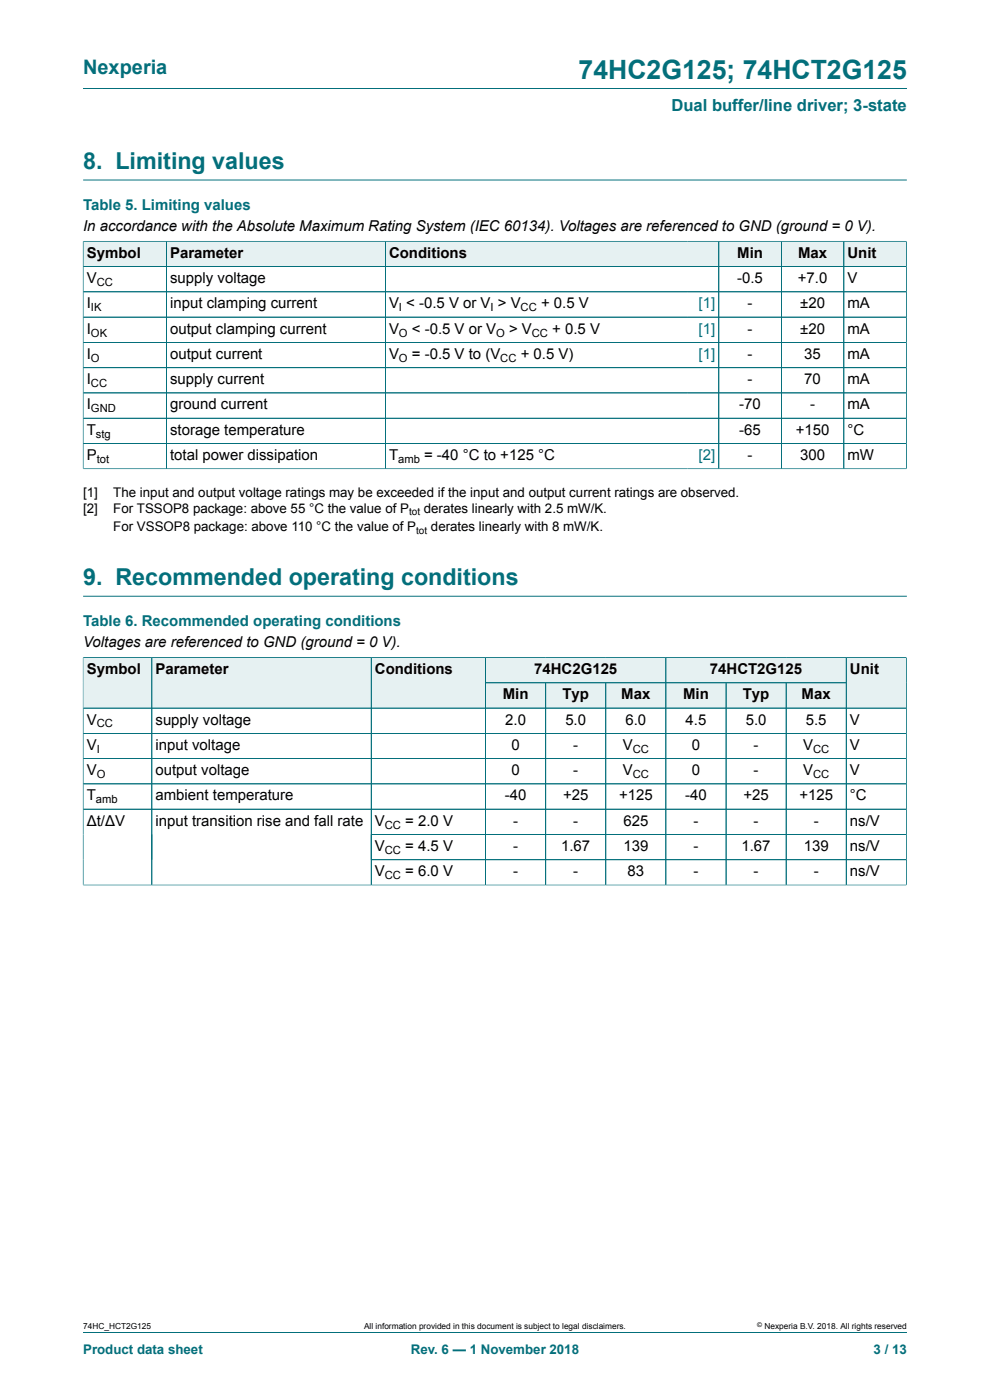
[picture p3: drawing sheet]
<svg xmlns="http://www.w3.org/2000/svg" width="210mm" height="297mm" viewBox="0 0 210 297" stroke-linecap="round" stroke-linejoin="round" font-family="sans-serif">
<defs><g id="words">
<text font-size="5.6" fill="#036f7b" x="122.7" y="16.8">74HC2G125; 74HCT2G125</text>
<g font-size="4.9" fill="#036f7b">
<text x="17.6" y="35.9">8. Limiting values</text>
<text x="17.6" y="124.2">9. Recommended operating conditions</text>
</g>
<text font-size="4.2" fill="#036f7b" x="17.6" y="15.6">Nexperia</text>
<text font-size="3.5" fill="#036f7b" x="142.4" y="23.7">Dual buffer/line driver; 3-state</text>
<g font-size="3.2" fill="#036f7b">
<text x="17.6" y="44.5">Table 5. Limiting values</text>
<text x="17.6" y="132.8">Table 6. Recommended operating conditions</text>
</g>
<g font-size="3.2">
<text x="17.6" y="49.1">In accordance with the Absolute Maximum Rating System (IEC 60134). Voltages are referenced to GND (ground = 0 V).</text>
<text x="18.4" y="54.7">Symbol</text>
<text x="36.1" y="54.7">Parameter</text>
<text x="82.5" y="54.7">Conditions</text>
<text x="156.4" y="54.7">Min</text>
<text x="169.3" y="54.7">Max</text>
<text x="179.8" y="54.7">Unit</text>
<text x="18.4" y="60.1">V</text>
<text x="18.4" y="65.4">I</text>
<text x="36.1" y="60.1">supply voltage</text>
<text x="36.1" y="65.4">input clamping current</text>
<text x="82.5" y="65.4">V &lt; -0.5 V or V &gt; V</text>
<text x="114.8" y="65.4">+ 0.5 V</text>
<text x="156.4" y="60.1">-0.5</text>
<text x="158.6" y="65.4">-</text>
<text x="169.2" y="60.1">+7.0</text>
<text x="169.7" y="65.4">±20</text>
<text x="179.8" y="60.1">V</text>
<text x="179.8" y="65.4">mA</text>
<text x="18.4" y="70.8">I</text>
<text x="36.1" y="70.8">output clamping current</text>
<text x="82.5" y="70.8">V</text>
<text x="87.4" y="70.8">&lt; -0.5 V or V</text>
<text x="108" y="70.8">&gt; V</text>
<text x="117.1" y="70.8">+ 0.5 V</text>
<text x="158.6" y="70.8">-</text>
<text x="169.7" y="70.8">±20</text>
<text x="179.8" y="70.8">mA</text>
<text x="18.4" y="76.1">I</text>
<text x="36.1" y="76.1">output current</text>
<text x="82.5" y="76.1">V</text>
<text x="87.4" y="76.1">= -0.5 V to (V</text>
<text x="110.4" y="76.1">+ 0.5 V)</text>
<text x="158.6" y="76.1">-</text>
<text x="170.6" y="76.1">35</text>
<text x="179.8" y="76.1">mA</text>
<text x="18.4" y="81.5">I</text>
<text x="36.1" y="81.5">supply current</text>
<text x="158.6" y="81.5">-</text>
<text x="170.6" y="81.5">70</text>
<text x="179.8" y="81.5">mA</text>
<text x="18.4" y="86.9">I</text>
<text x="36.1" y="86.9">ground current</text>
<text x="156.8" y="86.9">-70</text>
<text x="171.8" y="86.9">-</text>
<text x="179.8" y="86.9">mA</text>
<text x="18.4" y="92.2">T</text>
<text x="36.1" y="92.2">storage temperature</text>
<text x="156.8" y="92.2">-65</text>
<text x="168.8" y="92.2">+150</text>
<text x="179.8" y="92.2">°C</text>
<text x="18.4" y="97.6">P</text>
<text x="36.1" y="97.6">total power dissipation</text>
<text x="82.5" y="97.6">T</text>
<text x="90" y="97.6">= -40 °C to +125 °C</text>
<text x="158.6" y="97.6">-</text>
<text x="169.7" y="97.6">300</text>
<text x="179.8" y="97.6">mW</text>
<text x="17.6" y="137.4">Voltages are referenced to GND (ground = 0 V).</text>
<text x="18.4" y="143">Symbol</text>
<text x="33" y="143">Parameter</text>
<text x="79.5" y="143">Conditions</text>
<text x="113.3" y="143">74HC2G125</text>
<text x="150.6" y="143">74HCT2G125</text>
<text x="180.3" y="143">Unit</text>
<text x="106.6" y="148.4">Min</text>
<text x="119.3" y="148.4">Typ</text>
<text x="131.8" y="148.4">Max</text>
<text x="144.9" y="148.4">Min</text>
<text x="157.6" y="148.4">Typ</text>
<text x="170" y="148.4">Max</text>
<text x="18.4" y="153.7">V</text>
<text x="33" y="153.7">supply voltage</text>
<text x="107.2" y="153.7">2.0</text>
<text x="119.9" y="153.7">5.0</text>
<text x="132.7" y="153.7">6.0</text>
<text x="145.4" y="153.7">4.5</text>
<text x="158.2" y="153.7">5.0</text>
<text x="170.9" y="153.7">5.5</text>
<text x="180.3" y="153.7">V</text>
<text x="18.4" y="159.1">V</text>
<text x="33" y="159.1">input voltage</text>
<text x="108.5" y="159.1">0</text>
<text x="121.6" y="159.1">-</text>
<text x="132.1" y="159.1">V</text>
<text x="146.7" y="159.1">0</text>
<text x="159.9" y="159.1">-</text>
<text x="170.4" y="159.1">V</text>
<text x="180.3" y="159.1">V</text>
<text x="18.4" y="164.4">V</text>
<text x="33" y="164.4">output voltage</text>
<text x="108.5" y="164.4">0</text>
<text x="121.6" y="164.4">-</text>
<text x="132.1" y="164.4">V</text>
<text x="146.7" y="164.4">0</text>
<text x="159.9" y="164.4">-</text>
<text x="170.4" y="164.4">V</text>
<text x="180.3" y="164.4">V</text>
<text x="18.4" y="169.8">T</text>
<text x="33" y="169.8">ambient temperature</text>
<text x="107.1" y="169.8">-40</text>
<text x="119.4" y="169.8">+25</text>
<text x="131.3" y="169.8">+125</text>
<text x="145.3" y="169.8">-40</text>
<text x="157.7" y="169.8">+25</text>
<text x="169.6" y="169.8">+125</text>
<text x="180.3" y="169.8">°C</text>
<text x="18.4" y="175.2">Δt/ΔV</text>
<text x="33" y="175.2">input transition rise and fall rate</text>
<text x="79.5" y="175.2">V</text>
<text x="86" y="175.2">= 2.0 V</text>
<text x="108.8" y="175.2">-</text>
<text x="121.6" y="175.2">-</text>
<text x="132.2" y="175.2">625</text>
<text x="147.1" y="175.2">-</text>
<text x="159.9" y="175.2">-</text>
<text x="172.6" y="175.2">-</text>
<text x="180.3" y="175.2">ns/V</text>
<text x="79.5" y="180.5">V</text>
<text x="79.5" y="185.9">V</text>
<text x="86" y="180.5">= 4.5 V</text>
<text x="86" y="185.9">= 6.0 V</text>
<text x="108.8" y="180.5">-</text>
<text x="108.8" y="185.9">-</text>
<text x="119" y="180.5">1.67</text>
<text x="121.6" y="185.9">-</text>
<text x="132.2" y="180.5">139</text>
<text x="133.1" y="185.9">83</text>
<text x="147.1" y="180.5">-</text>
<text x="147.1" y="185.9">-</text>
<text x="157.3" y="180.5">1.67</text>
<text x="159.9" y="185.9">-</text>
<text x="170.5" y="180.5">139</text>
<text x="172.6" y="185.9">-</text>
<text x="180.3" y="180.5">ns/V</text>
<text x="180.3" y="185.9">ns/V</text>
</g>
<g font-size="3.2" fill="#00f">
<text x="148.2" y="65.4">[1]</text>
<text x="148.2" y="70.8">[1]</text>
<text x="148.2" y="76.1">[1]</text>
<text x="148.2" y="97.6">[2]</text>
</g>
<g font-size="2.8">
<text x="17.6" y="105.4">[1]</text>
<text x="24" y="105.4">The input and output voltage ratings may be exceeded if the input and output current ratings are observed.</text>
<text x="17.6" y="108.8">[2]</text>
<text x="24" y="108.8">For TSSOP8 package: above 55 °C the value of P</text>
<text x="24" y="112.7">For VSSOP8 package: above 110 °C the value of P</text>
<text x="89.9" y="108.8">derates linearly with 2.5 mW/K.</text>
<text x="91.4" y="112.7">derates linearly with 8 mW/K.</text>
</g>
<g font-size="2.8" fill="#036f7b">
<text x="17.6" y="287.2">Product data sheet</text>
<text x="87.2" y="287.2">Rev. 6 — 1 November 2018</text>
<text x="185.3" y="287.2">3 / 13</text>
</g>
<g font-size="2.4">
<text x="20.5" y="60.7">CC</text>
<text x="19.3" y="66">IK</text>
<text x="19.3" y="71.4">OK</text>
<text x="84.6" y="66">I</text>
<text x="84.6" y="71.4">O</text>
<text x="104.1" y="66">I</text>
<text x="105.2" y="71.4">O</text>
<text x="110.4" y="66">CC</text>
<text x="112.8" y="71.4">CC</text>
<text x="19.3" y="76.8">O</text>
<text x="84.6" y="76.8">O</text>
<text x="106.1" y="76.8">CC</text>
<text x="19.3" y="82.1">CC</text>
<text x="19.3" y="87.5">GND</text>
<text x="20.4" y="92.8">stg</text>
<text x="20.5" y="98.2">tot</text>
<text x="84.5" y="98.2">amb</text>
<text x="20.5" y="154.3">CC</text>
<text x="20.5" y="159.7">I</text>
<text x="134.2" y="159.7">CC</text>
<text x="172.5" y="159.7">CC</text>
<text x="20.5" y="165.1">O</text>
<text x="134.2" y="165.1">CC</text>
<text x="172.5" y="165.1">CC</text>
<text x="20.4" y="170.4">amb</text>
<text x="81.6" y="175.8">CC</text>
<text x="81.6" y="181.1">CC</text>
<text x="81.6" y="186.5">CC</text>
</g>
<g font-size="2.1">
<text x="86.8" y="109.3">tot</text>
<text x="88.3" y="113.3">tot</text>
</g>
<g font-size="1.8">
<text x="17.6" y="282">74HC_HCT2G125</text>
<text x="77.2" y="282">All information provided in this document is subject to legal disclaimers.</text>
<text x="162.2" y="282">Nexperia B.V. 2018. All rights reserved</text>
</g>
<text font-size="1.4" x="160.6" y="281.6">©</text>
</g></defs>
<path d="M17.6 18.8h174.8M17.6 38.2h174.8" fill="none" stroke="#036f7b" stroke-width=".21"/>
<path d="M17.7 51.3h17.6v5.2h-17.6z" fill="#e6f1f2"/>
<path d="M17.6 51.1v5.5h17.7v-5.4h-17.7" fill="none" stroke="#036f7b" stroke-width=".21"/>
<path d="M35.4 51.3h46.3v5.2h-46.3z" fill="#e6f1f2"/>
<path d="M35.3 51.2h46.4v5.4h-46.4z" fill="none" stroke="#036f7b" stroke-width=".21"/>
<path d="M81.8 51.3h64v5.2h-64z" fill="#e6f1f2"/>
<path d="M145.8 51.2h-64.1v5.4h64.1" fill="none" stroke="#036f7b" stroke-width=".21"/>
<path d="M145.8 51.3h6.6v5.2h-6.6z" fill="#e6f1f2"/>
<path d="M145.8 51.2h6.7v5.4h-6.7" fill="none" stroke="#036f7b" stroke-width=".21"/>
<path d="M152.5 51.3h13.2v5.2h-13.2z" fill="#e6f1f2"/>
<path d="M152.5 51.2h13.2v5.4h-13.2z" fill="none" stroke="#036f7b" stroke-width=".21"/>
<path d="M165.8 51.3h13.1v5.2h-13.1z" fill="#e6f1f2"/>
<path d="M165.7 51.2h13.3v5.4h-13.3z" fill="none" stroke="#036f7b" stroke-width=".21"/>
<path d="M179.1 51.3h13.1v5.2h-13.1z" fill="#e6f1f2"/>
<g fill="none" stroke="#036f7b" stroke-width=".21">
<path d="M17.6 56.6h174.7M17.6 51.3v48.2M17.7 51.2h174.6M35.3 51.3v48.1M81.7 51.3v48.1M152.5 51.3v48.1M165.7 51.3v48.1M179 51.2v48.2M192.3 51.1v48.4M17.6 61.9h174.7M17.6 67.3h174.7M17.6 72.6h174.7"/>
<path d="M192.3 78h-174.7M17.6 99.4h174.7M17.6 83.4h174.7M17.6 94.1h174.7M192.3 88.7h-174.7M17.6 126.5h174.8M103 139.5h38.3v5.4h-38.3z"/>
</g>
<path d="M103.1 139.6h38.1v5.2h-38.1z" fill="#e6f1f2"/>
<path d="M141.3 139.5h38.2v5.4h-38.2z" fill="none" stroke="#036f7b" stroke-width=".21"/>
<path d="M141.3 139.6h38.1v5.2h-38.1z" fill="#e6f1f2"/>
<path d="M17.6 139.4v10.8h14.6v-10.7h-14.6" fill="none" stroke="#036f7b" stroke-width=".21"/>
<path d="M17.7 139.6h14.4v10.5h-14.4z" fill="#e6f1f2"/>
<path d="M32.2 139.5h46.6v10.7h-46.6z" fill="none" stroke="#036f7b" stroke-width=".21"/>
<path d="M32.3 139.6h46.4v10.5h-46.4z" fill="#e6f1f2"/>
<path d="M78.8 139.5h24.2v10.7h-24.2z" fill="none" stroke="#036f7b" stroke-width=".21"/>
<g fill="#e6f1f2">
<path d="M78.8 139.6h24.1v10.5h-24.1z"/>
<path d="M103.1 144.9h12.6v5.2h-12.6z"/>
</g>
<path d="M103 144.9h12.7v5.3h-12.7z" fill="none" stroke="#036f7b" stroke-width=".21"/>
<path d="M115.8 144.9h12.6v5.2h-12.6z" fill="#e6f1f2"/>
<path d="M115.7 144.9h12.8v5.3h-12.8z" fill="none" stroke="#036f7b" stroke-width=".21"/>
<path d="M128.6 144.9h12.6v5.2h-12.6z" fill="#e6f1f2"/>
<path d="M128.5 144.9h12.8v5.3h-12.8z" fill="none" stroke="#036f7b" stroke-width=".21"/>
<path d="M141.3 144.9h12.6v5.2h-12.6z" fill="#e6f1f2"/>
<path d="M141.3 144.9h12.7v5.3h-12.7z" fill="none" stroke="#036f7b" stroke-width=".21"/>
<path d="M154.1 144.9h12.6v5.2h-12.6z" fill="#e6f1f2"/>
<path d="M154 144.9h12.8v5.3h-12.8z" fill="none" stroke="#036f7b" stroke-width=".21"/>
<path d="M166.8 144.9h12.6v5.2h-12.6z" fill="#e6f1f2"/>
<path d="M192.3 139.4v10.8h-25.5v-5.3h12.7M192.3 139.5h-12.8v10.7" fill="none" stroke="#036f7b" stroke-width=".21"/>
<path d="M179.6 139.6h12.6v10.5h-12.6z" fill="#e6f1f2"/>
<g fill="none" stroke="#036f7b" stroke-width=".21">
<path d="M17.6 139.6v48.2M17.7 139.5h174.5M32.2 139.6v48.1M78.8 139.6v48.1M103 139.6v48.1M141.3 139.6v48.1M179.5 139.6v48.1M192.3 139.6v48.2M17.6 150.2h174.7M17.6 155.6h174.7M103.1 144.9h76.3M115.7 144.9v42.8"/>
<path d="M128.5 144.9v42.8M154 144.9v42.8M166.8 144.9v42.8M17.6 160.9h174.7M17.6 166.3h174.7M17.6 171.7h174.7M192.3 177h-113.5M78.8 182.4h113.5M192.3 187.7h-174.7M17.6 282.6h174.8"/>
</g>
<use href="#words"/>
</svg>
